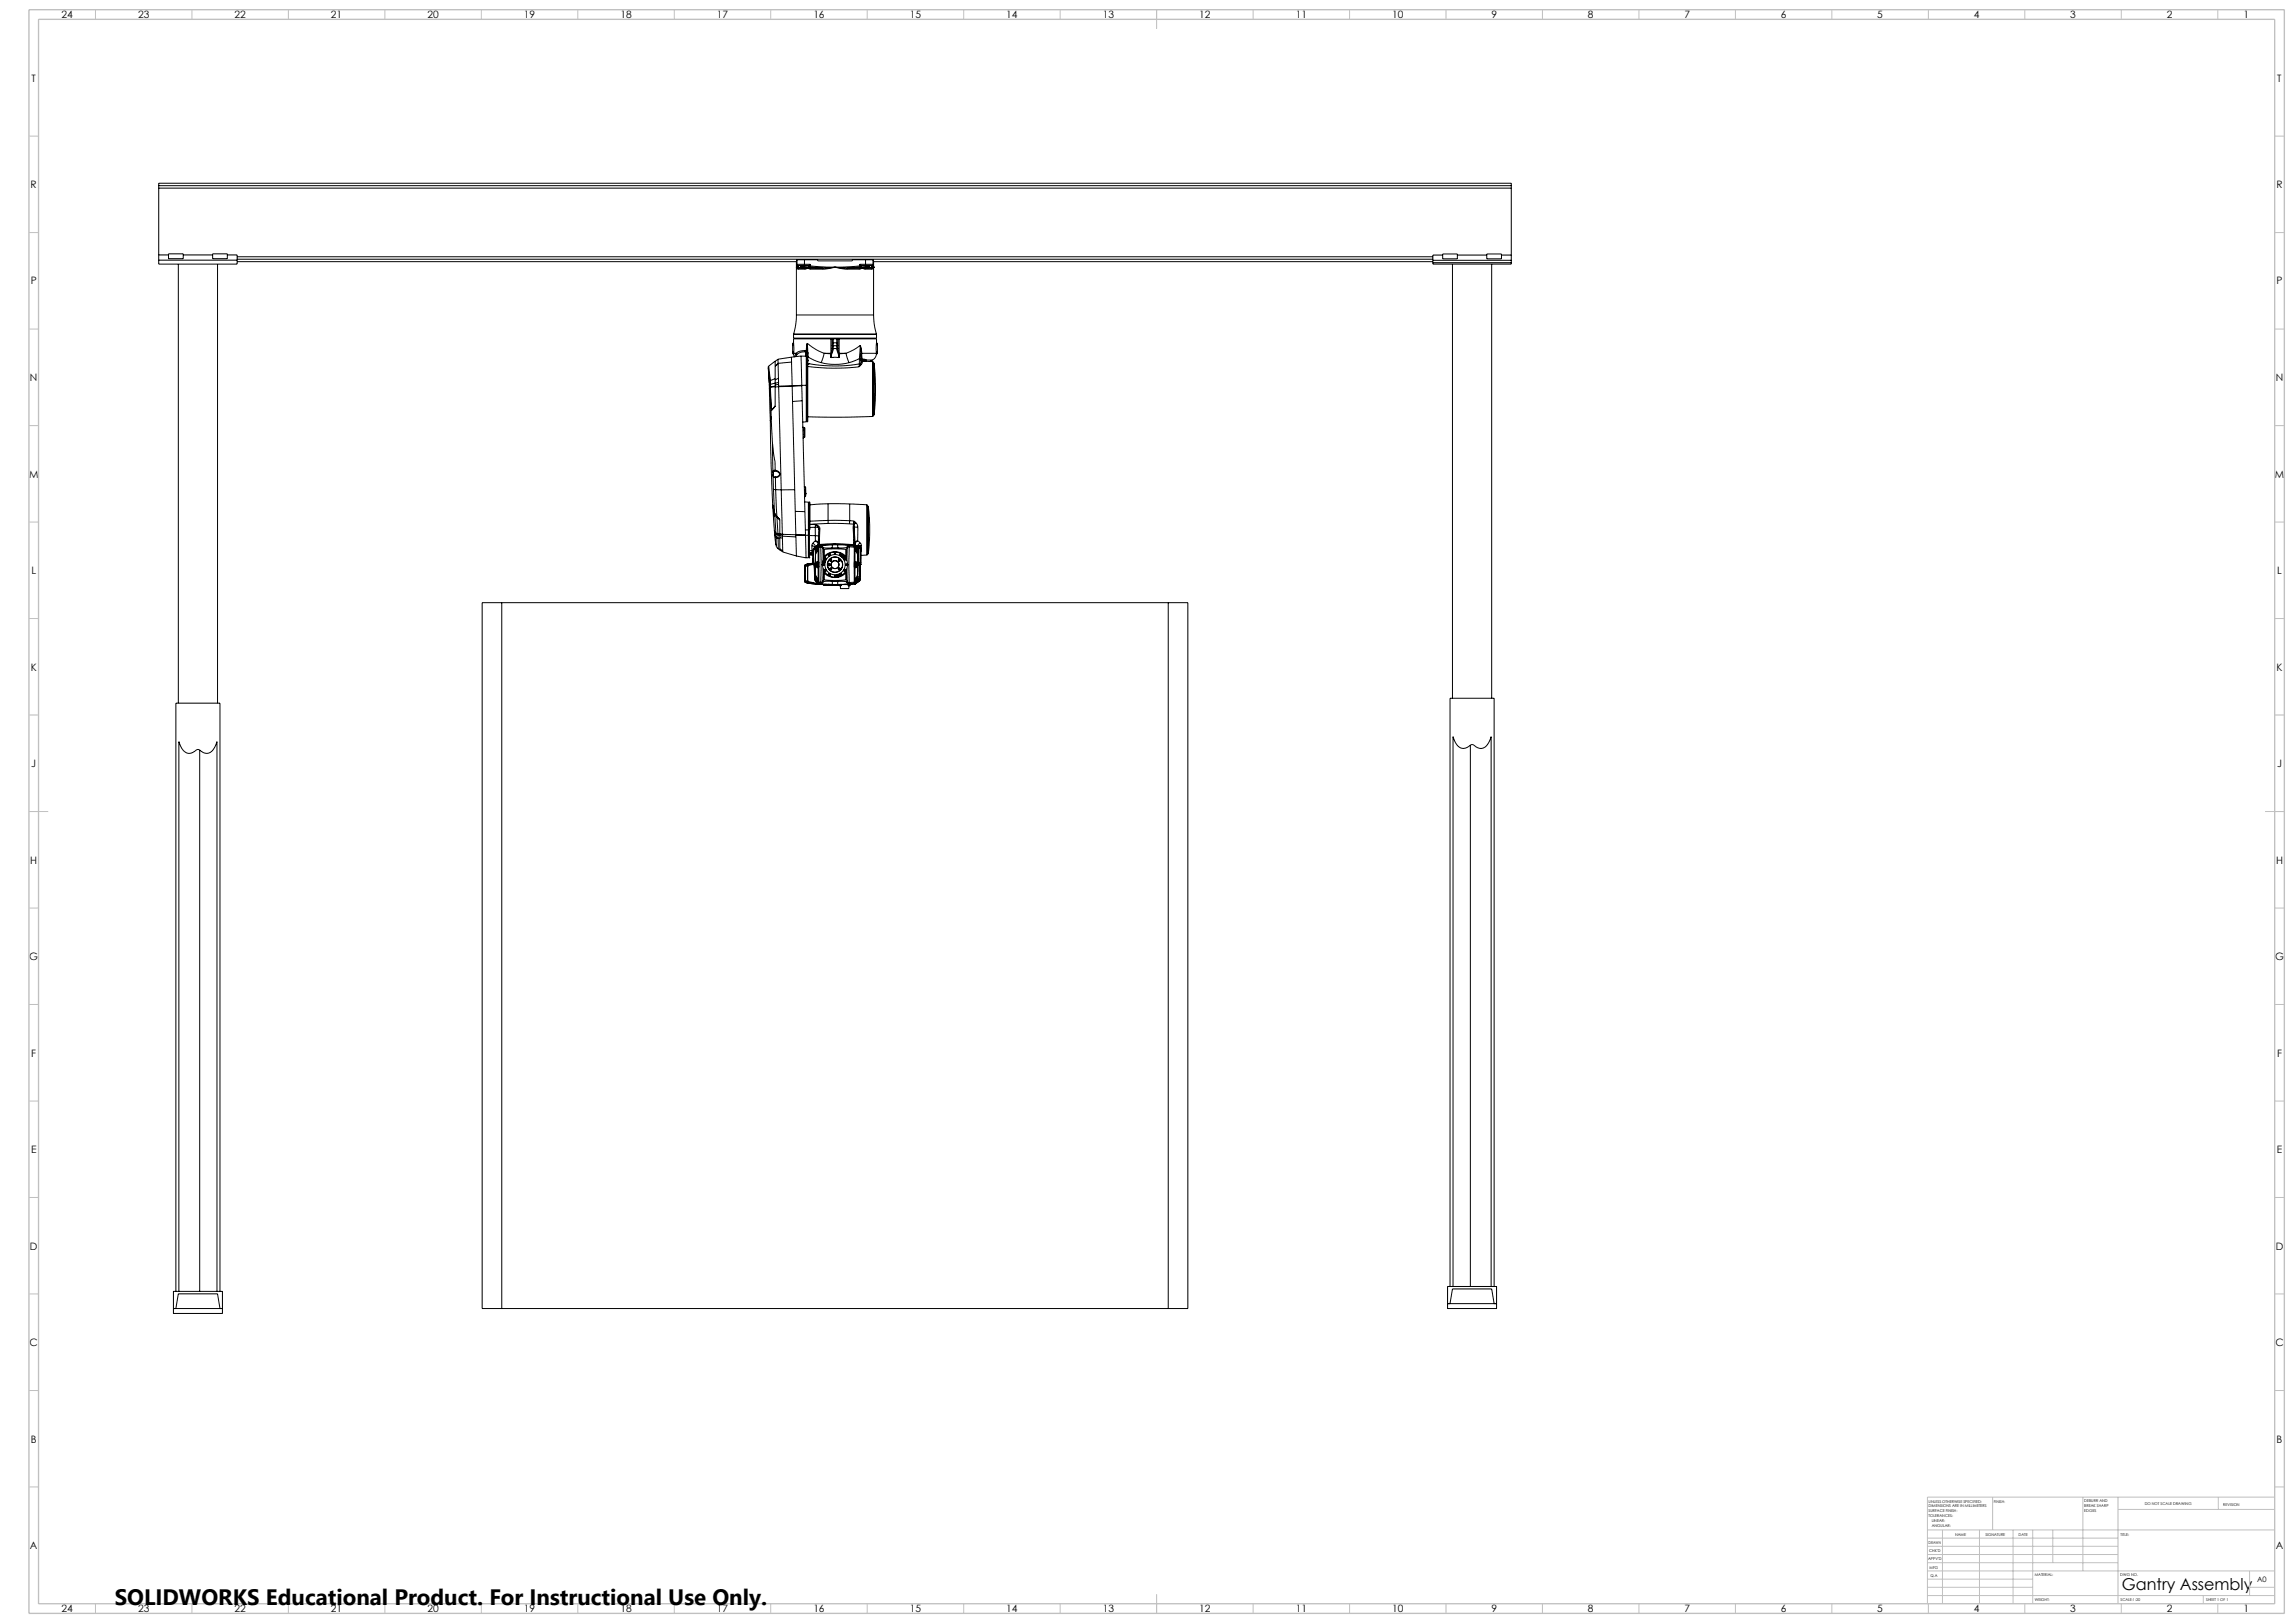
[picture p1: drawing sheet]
<svg xmlns="http://www.w3.org/2000/svg" width="1189mm" height="841mm" viewBox="0 0 1189 841" stroke-linecap="round" stroke-linejoin="round" font-family="sans-serif">
<defs><g id="words">
<text font-size="11.6" x="59" y="832">SOLIDWORKS Educational Product. For Instructional Use Only.</text>
<text font-size="8.5" x="1100" y="824">Gantry Assembly</text>
<g font-size="5.3">
<text x="32" y="10">24</text>
<text x="72" y="10">23</text>
<text x="122" y="10">22</text>
<text x="172" y="10">21</text>
<text x="222" y="10">20</text>
<text x="272" y="10">19</text>
<text x="322" y="10">18</text>
<text x="372" y="10">17</text>
<text x="422" y="10">16</text>
<text x="472" y="10">15</text>
<text x="522" y="10">14</text>
<text x="572" y="10">13</text>
<text x="622" y="10">12</text>
<text x="672" y="10">11</text>
<text x="722" y="10">10</text>
<text x="773" y="10">9</text>
<text x="823" y="10">8</text>
<text x="873" y="10">7</text>
<text x="923" y="10">6</text>
<text x="973" y="10">5</text>
<text x="1023" y="10">4</text>
<text x="1073" y="10">3</text>
<text x="1123" y="10">2</text>
<text x="1163" y="10">1</text>
<text x="16" y="42">T</text>
<text x="1180" y="42">T</text>
<text x="16" y="98">R</text>
<text x="1180" y="98">R</text>
<text x="16" y="147">P</text>
<text x="1180" y="147">P</text>
<text x="16" y="198">N</text>
<text x="1180" y="198">N</text>
<text x="15" y="248">M</text>
<text x="1179" y="248">M</text>
<text x="16" y="298">L</text>
<text x="1180" y="298">L</text>
<text x="16" y="348">K</text>
<text x="1180" y="348">K</text>
<text x="16" y="398">J</text>
<text x="1180" y="398">J</text>
<text x="16" y="448">H</text>
<text x="1180" y="448">H</text>
<text x="15" y="498">G</text>
<text x="1179" y="498">G</text>
<text x="16" y="548">F</text>
<text x="1180" y="548">F</text>
<text x="16" y="598">E</text>
<text x="1180" y="598">E</text>
<text x="16" y="648">D</text>
<text x="1180" y="648">D</text>
<text x="15" y="697">C</text>
<text x="1179" y="697">C</text>
<text x="16" y="748">B</text>
<text x="1180" y="748">B</text>
<text x="16" y="803">A</text>
<text x="1180" y="803">A</text>
<text x="32" y="836">24</text>
<text x="72" y="836">23</text>
<text x="122" y="836">22</text>
<text x="172" y="836">21</text>
<text x="222" y="836">20</text>
<text x="272" y="836">19</text>
<text x="322" y="836">18</text>
<text x="372" y="836">17</text>
<text x="422" y="836">16</text>
<text x="472" y="836">15</text>
<text x="522" y="836">14</text>
<text x="572" y="836">13</text>
<text x="622" y="836">12</text>
<text x="672" y="836">11</text>
<text x="722" y="836">10</text>
<text x="773" y="836">9</text>
<text x="823" y="836">8</text>
<text x="873" y="836">7</text>
<text x="923" y="836">6</text>
<text x="973" y="836">5</text>
<text x="1023" y="836">4</text>
<text x="1073" y="836">3</text>
<text x="1123" y="836">2</text>
<text x="1163" y="836">1</text>
</g>
<text font-size="3.9" x="1170" y="820">A0</text>
<g font-size="2">
<text x="1000" y="779">UNLESS OTHERWISE SPECIFIED:</text>
<text x="1033" y="779">FINISH:</text>
<text x="1080" y="778">DEBURR AND</text>
<text x="1112" y="780">DO NOT SCALE DRAWING</text>
<text x="1000" y="781">DIMENSIONS ARE IN MILLIMETERS</text>
<text x="1000" y="784">SURFACE FINISH:</text>
<text x="1080" y="781">BREAK SHARP</text>
<text x="1080" y="783">EDGES</text>
<text x="1152" y="780">REVISION</text>
<text x="1000" y="786">TOLERANCES:</text>
<text x="1001" y="789">LINEAR:</text>
<text x="1001" y="791">ANGULAR:</text>
<text x="1013" y="796">NAME</text>
<text x="1029" y="796">SIGNATURE</text>
<text x="1046" y="796">DATE</text>
<text x="1099" y="796">TITLE:</text>
<text x="1000" y="800">DRAWN</text>
<text x="999" y="808">APPV'D</text>
<text x="1000" y="804">CHK'D</text>
<text x="1000" y="813">MFG</text>
<text x="1001" y="817">Q.A</text>
<text x="1055" y="817">MATERIAL:</text>
<text x="1099" y="817">DWG NO.</text>
<text x="1055" y="830">WEIGHT:</text>
<text x="1099" y="830">SCALE:1:20</text>
<text x="1143" y="830">SHEET 1 OF 1</text>
</g>
</g></defs>
<g fill="none" stroke="#000" stroke-width=".52">
<path d="M82 96h701M82 97h701M82 135h41M82 132h5M87 132h8v2h-8zM92 137v227M95 132h15M110 132h8v2h-8zM113 137v227M118 132h5v5h-41v-42h701v42h-40v-5h5M123 136h290v27M123 134h620"/>
<path d="M123 133h620M413 138h.1M413 138v1M413 139h1M413 139h.1M413 135h.1M413 137l1 1M413 138h1M413 137v1M413 135h4M413 137h.1M413 135v2"/>
<path d="M413 139h4M414 138h.1M414 138l-1 1M414 139h3M414 138l1 1M414 138h1M415 138h.1M415 138h2M415 138v1M415 139h2M416 138h2zM417 139h.1"/>
<path d="M417 138h2M417 138h.1M417 138v1M417 138h1M417 135h7M417 137h3M417 137v1M417 137h-4M417 135v2M417 138h-3M418 138h1M418 138v1"/>
<path d="M418 139h1M418 139h.1M418 139h-1M419 138v1M419 138h.1M419 138l1 1M419 138h1M419 139h.1M419 139h1M420 139h6M420 139h.1M420 138v1"/>
<path d="M420 138l6 1M420 138h13M420 138h.1M420 137l-1 1M420 137v1M424 135h.1M424 135h18M426 139h.1M433 138l-7 1M433 138l6 1M439 139h6M439 139h7"/>
<path d="M439 139h.1M442 135h.1M446 137h3M446 138h-13M446 138h.1M446 137v1M446 138l-7 1M446 138v1M446 139h-1M446 139h.1M446 139h2M446 138h3"/>
<path d="M446 138h2M448 138h2zM448 139h.1M448 139h1M448 138v1M448 139h4M449 135h-7M449 137v1M449 138h3M449 137h3M449 135h3M449 135v2"/>
<path d="M449 139h-1M449 139h3M449 138h.1M449 138v1M449 138h2M449 138h-1M449 139h.1M451 139h-2M451 138v1M451 138h-2M451 138h.1M451 138h1"/>
<path d="M452 138h.1M452 138l-1 1M452 138h1M452 138v1M452 139h.1M452 137v1M452 137h1M452 135h1M452 135v2M453 137l-1 1M453 138h-1M453 138h.1"/>
<path d="M453 137v1M453 135h.1M453 136h290M453 139h-1M453 136v27M453 138v1M453 139h.1M743 135h40M743 136h40M748 132h7v2h-7zM753 137v225M755 132h16"/>
<path d="M771 132h7v2h-7zM773 137v225M778 132h5M411 179v3M411 178v1M411 173v2h43v-2M411 173h43M411 173h.1M411 178v5M413 163l-2 10M413 163h40M418 178l1 5"/>
<path d="M418 178l6 4 3 1M418 178v4M428 175v1M431 176h.1M431 176h-20v2M431 176v7M431 178v1M431 178h1M431 179h1M431 176h1M431 179v1M431 176v2"/>
<path d="M432 178h2M432 176h2M432 179h2M432 178v1M432 179v2M432 176v2M434 178v1M434 178h.1M434 176h.1M434 179v2M434 176v2M434 179h.1"/>
<path d="M434 179v1M434 176h1M435 176h19v2M435 176v7M438 175v1M446 179l-1 7M446 179l-8 4M446 179l1 4M446 179v4M453 163l1 10M454 173h.1M454 178v5"/>
<path d="M454 178l1 1M454 178h.1M455 179v3M398 190l1 8M398 190l1 9M398 190l1 6M399 194v3M399 200v2M399 195v5M399 197h.1M399 197v2M399 196v1"/>
<path d="M399 198v2M399 199h.1M399 199v1M402 196v3M402 187v9M402 199h-3M402 199v1M402 196l-3 1M402 187l-4 3M403 186v2M403 186l-1 1M403 189v7"/>
<path d="M403 188v1M403 189l-1 1M403 188l-1 2M403 196l1 2M403 196l-1 1M404 199l-2 1M404 198l-2 1M404 199v1M404 198v1M410 185v3M410 188l1 12M410 188h-7"/>
<path d="M411 200h.1M411 200h-7M411 182v1M411 182h.1M411 183l1 2M411 183h2M411 183h.1M413 183v1M413 183l-1 2M413 184v1M415 184l-12 2M415 184l1 16"/>
<path d="M415 184l3 1M416 200v8M416 200h-5M416 200h.1M417 182h1M417 182h-3l-1 1M418 182l-3 1-2 1M418 182v3M418 182h.1M418 189h.1M418 200v19M418 185v15"/>
<path d="M418 182v1M418 197h.1M418 200h-2M418 185v34M418 183h1M418 183h.1M418 185h.1M418 181v8M418 185h1M419 185l-1 34M419 190a112 112 0 0 0 26 0M419 188v1"/>
<path d="M419 188l13 2 13-1M419 186v1M419 183h.1M419 183v2M419 185l7 3M419 185h.1M426 188a30 30 0 0 0 14 0M427 183l-1 5M427 183h4M431 183v2M431 183h.1M431 180l1 1"/>
<path d="M431 185h.1M431 185h3M431 180h.1M431 180v3M432 181l-1 2M432 181h.1M432 181h2M434 181v2M434 181h.1M434 180v1M434 185h.1M434 180h.1"/>
<path d="M434 181l1 2M434 185h1M434 183h.1M434 183l1 2M435 183h-1M435 183h3M435 183h.1M435 183v2M438 183h-3M438 183l2 5M445 189v1M445 189h1"/>
<path d="M445 186l-5 2M445 186h1M445 186v3M446 189h.1M446 189l-1 1M446 186h.1M446 183v3M446 186v1M446 183h1M446 187v2M446 187l1 1M446 187h.1"/>
<path d="M446 186l1 1M447 187h.1M447 183h7M447 183l-1 3M447 183v3M447 183h.1M447 186v1M447 186l2 1M447 187h1M447 186h-1M447 186h.1M447 188l-1 1"/>
<path d="M447 187v1M447 187h5M449 187h.1M449 187h3M452 187a2.3 2.3 0 0 1 1 3v25M452 187h-1M452 187v29M453 188h.1M453 188v19M453 188v2a121 121 0 0 1 0 25M454 183h.1M454 183v2l-2 2"/>
<path d="M455 182l-1 1M455 182h.1M399 202v16M399 201l1 12M399 200h.1M399 200v1M399 218h.1M399 201l1 11M399 201h.1M400 216l-1 2M400 216l-1 3 1 26v16l1 5M400 213h.1"/>
<path d="M400 212v1M402 210l-2 3v16l2 15M402 200v10M402 210l-2 2M402 200h.1M402 210l-2 3M402 200l-3 1M402 200h-3M404 200l1 54M404 200l-2 1M404 200h.1M411 200v8"/>
<path d="M411 208l1 46M416 208l1 57M416 208h-5M418 207h.1M418 219h-2M418 219h.1M452 216h-33M453 215l-1 1M453 208h.1M453 209h.1M453 215h.1M453 207h.1"/>
<path d="M453 208v1M453 207v1M453 209v6M453 207v2M400 230l1 15M416 221h.1M416 221l1 1M416 223h1M416 225h1M416 227h1M417 222v1M417 222h.1"/>
<path d="M417 223v2M417 223h.1M417 225v2M417 225h.1M417 227h-1M401 245v1M401 246v1M401 246v8M401 244v3h1M401 244h.1M401 244v1M401 254h1"/>
<path d="M401 254v12M401 247h1M401 244h1M402 247h.1M402 244a1.7 1.7 0 0 1 1 0 1.7 1.7 0 0 1 1 2l-2 1M402 244a2 2 0 0 1 2 2 2 2 0 0 1-2 1M402 244h.1M402 247v7M402 254h3M402 254l1 14M405 254v23M412 254v11"/>
<path d="M412 254h-7M417 252h.1M417 254h1M417 258h.1M417 252l1 2M418 254h.1M418 257l-1 1M418 256v1M418 256h.1M418 256h-1M418 254v2M400 262l1 13"/>
<path d="M400 262l2 4M400 262h.1M401 262h-1M401 266v2zM401 275l1 1M401 275v2M401 266l2 2M401 277l1 5M401 277l1 1M402 266l1 2M402 266v10M402 267l1 1"/>
<path d="M402 276l1 1M402 276v1M402 277h1M402 277h.1M402 276h.1M402 277v1M402 278l1 1M402 278h.1M402 278v4M403 268l1 1M403 268v9M403 268h.1"/>
<path d="M403 277h1M403 277h.1M403 277v2M403 279h1M403 279h.1M403 279v5M404 277h1M404 269v8M404 269h.1M404 277h.1M404 278h2M404 277v1"/>
<path d="M404 279h2M404 278v1M404 279v6M405 277h8M405 277h.1M405 277l1 1M406 278h7M406 278v1M406 279v6M412 265l1 12M412 265h5M413 277h5"/>
<path d="M413 277h.1M413 277v1M413 278v10M417 260h2v15M417 265l1 12M418 277v12M418 277h.1M419 275v2M419 277v12h-1M419 270h.1M419 280h.1M419 275h-2"/>
<path d="M419 277h-1M419 260v29M420 273v-12l-1-1v29M420 273v1M420 278h3M423 273v5M423 273h1M423 273h-3M423 278v2M423 278h1M423 272l1 1M423 272v1"/>
<path d="M424 273v1M424 273l1 1M424 274v6M424 273h.1M425 280v1M425 280h-1M425 274v6M425 274h-1M429 261h11M429 261l-9 1M429 270h-9M429 270v1"/>
<path d="M429 270h11M429 261v9M429 271l-9 1h3M429 271h11M440 271l2 1M440 261l9 1M440 270v1M440 261v9M440 270h3M442 273v7M442 273l1 1v6M442 273h1"/>
<path d="M442 273h.1M442 280v1M442 280h1M442 272h1M442 272v1M442 272h.1M443 270l-1 2M443 270v2M443 270l1 1M443 274v6M443 274h.1M443 272h.1"/>
<path d="M443 273h2M443 272v1M443 273v1M444 271l-1 1M444 271l1 2M445 273v7M449 262l1 8v17l-1 1M449 262v26M450 262h.1M450 269h.1M450 268h.1M450 267h.1"/>
<path d="M450 268v1M450 269v18M450 269v1M450 267v1M450 262v5M450 262a105 105 0 0 1 0 25M450 270v17M450 262v6M450 270h.1M450 268v2M402 282l1 2M402 282h.1"/>
<path d="M403 284l1 1M404 285l2 1v-1M404 284l2 1M406 286l7 2M413 288l5 1M417 293v8M417 293v1M417 294h.1M417 293h.1M417 294v6M417 294v7M419 293h.1"/>
<path d="M419 293l-2 1M419 293h-2M419 292v1M419 292h.1M419 292l-2 1M419 293v8M420 289h-1M420 288h1M420 285h1M420 286h1M420 287h1zM421 283v2"/>
<path d="M421 283l1 1M421 292h.1M421 292h-2M421 285v1M421 285l1 1M421 286v1M421 287h.1M421 292l-2 1M421 292h1M421 281v2M421 281l2 2M421 291h.1"/>
<path d="M421 291v1M421 289v2M421 291l1 1M422 292v8M422 292l-3 1M422 285l-1 6M422 285h.1M422 285l-1 3M422 292h.1M422 292h-1M422 284v1M422 284h.1"/>
<path d="M422 285h1M422 285v7M422 284l1 1M422 292l1 8M423 284h-1M423 280l-2 1M423 280l1 1M423 280l1 2M423 287v11M423 298h.1M423 298v1M423 283l-1 1"/>
<path d="M423 298l1 2M423 287h.1M423 286v13M423 286h.1M423 286v1M423 299h.1M423 299v1M423 285h.1M423 299l1 2M423 299l1 3M423 300h.1M423 285v1"/>
<path d="M423 300l1 2M424 284l-1 1M424 291l-1 2 1 1M424 291h.1M424 294h.1M424 283h.1M424 284h.1M424 283v1M424 293h.1M424 292h.1M424 292v1M424 283h-1"/>
<path d="M424 282l-1 1M424 282v1M424 282h.1M424 293v1M424 291v1M424 285v6M424 294v6M424 285l-1 2M424 284v1M424 284l-1 2M424 283l-1 2M424 283l-2 1"/>
<path d="M424 292v2M424 294h1M424 280v2M424 291l1 1M424 285h.1M424 283h1M424 282h19M425 294h-1M425 292v2M425 292h-1M425 283h.1M425 283h-1"/>
<path d="M425 282h.1M425 281l-1 1M425 283h1M425 283l-1 1M425 283l1 10M425 283l1 1M426 283h.1M426 293l-1 9M426 293h.1M426 283l1 1M426 283v1M426 284l1 7"/>
<path d="M426 284h1M427 284h4M427 286h.1M427 299h.1M427 284h-1M427 295l-1 6M427 297v4M427 296v1zM427 288h.1M427 288v2M427 297h.1M427 291h.1"/>
<path d="M427 290h.1M427 285h12M427 285v3M427 297a8 8 0 0 0 12 0M427 288a8 8 0 0 1 12 0M427 282h-2M427 282h.1M427 295l1 1zM427 290h1zM430 287v1zM430 297v1zM431 282l-6 1"/>
<path d="M431 282v2M431 284h.1M433 282h.1M433 282h8M433 282h-6M434 282h-10M434 298h1zM434 284h-3M434 284h1M434 282l6 1M434 282h-3M434 282v2"/>
<path d="M436 287v1zM436 297v1zM437 288h.1M438 290h.1M438 295v1zM439 285v3M439 288v2M439 288h.1M439 297v4M439 296v1M439 297h.1M439 286h.1"/>
<path d="M439 299h.1M439 295v6M439 284h-5M439 284h.1M439 284v7M439 293h1M439 283v1M440 283l-1 1M440 283h-1M440 293v9M440 283h.1M440 283l3 1"/>
<path d="M440 283v10M440 283h3M441 282h.1M441 282h2M442 281l1 1M443 292v2M443 294h.1M443 292h.1M443 282h.1M443 283h.1M443 291v1M443 294v6"/>
<path d="M443 291h.1M443 284v1M443 285v6M443 285h.1M443 284h.1M443 283v1M443 282v1M443 280v2M443 293h.1M443 292v1M443 283l1 1M443 285l1 2"/>
<path d="M443 284l1 2M443 283l1 2M443 283h1M443 283h2M443 294h1M443 291l1 1-1 2M443 293v1M443 291h1M444 284h.1M444 283h-1M444 291v2v1M444 291h-1"/>
<path d="M444 283v1M444 284v1M444 283v2M444 284l1 1M444 284h1M444 285h.1M444 285h1M444 285v1M444 300l-1 2M444 300h.1M444 287v11M444 298l-1 2"/>
<path d="M444 287h1M444 298v1M444 299l-1 2M444 286v1M444 286h1M444 286h.1M444 299h.1M444 299l-1 3M444 299v1M445 299h.1M445 286v1M445 286h.1"/>
<path d="M445 286v13M445 299h-1M445 299l-1 1M445 287v11M445 298h-1M445 298v1M445 283h.1M445 280l1 1M445 280l-2 1M445 280l-2 2M445 284h.1M445 292v1"/>
<path d="M445 285h.1M445 283v1M445 284v1M445 293h.1M445 284h1M445 285v1M445 286v3M445 283h1M445 289v3M445 292h.1M445 292l1 1M446 293h-1"/>
<path d="M446 293l-1 7M446 300v1M446 300h.1M446 293h.1M446 283h.1M446 284v8M446 292h-1M446 284v1M446 284h.1M446 283v1M446 292h.1M446 292l-1 1"/>
<path d="M446 293v7M446 292v1M446 297v3M446 295v5M446 293v3M446 281v2M446 281l-1 2M446 285v6M446 291v1M446 291h.1M446 283v3M446 283h-1"/>
<path d="M449 288h-3M450 287h.1M260 312h-10v366h10M260 312v366M260 312h346M417 301h.1M417 301v1M417 300v1M417 302h.1M417 301h2M417 301l2 1M417 302h2"/>
<path d="M419 301h.1M419 302h.1M419 301v1M419 301l5 1M419 302l5 1M422 300h1M422 300v1M422 301l2 1M422 301h1M423 300v1M423 301l1 2M423 300l1 1"/>
<path d="M424 301v1M424 301h.1M424 302h.1M424 302v1M424 303h.1M424 300h.1M424 300v1M424 303h3M424 303h1M424 302h1M424 300v2M425 302h.1"/>
<path d="M425 303h.1M425 303h2M425 302l6 1M425 302h1M426 302h-1M426 302h.1M426 301v1M426 301l-1 1M426 301h.1M426 301h1M427 301l-1 1M427 303h.1"/>
<path d="M427 303h1M427 301h12M428 303h.1M428 303h-1M428 303h1M428 303h2M429 303h.1M429 303h1M430 303h.1M430 303h2M430 303h1M431 303h.1"/>
<path d="M431 301h.1M431 303h3M431 301h-4M431 301h3M431 301v2M432 303h.1M432 303h2M432 303h1zM432 303h1M433 303h.1M433 303h-1M434 303h.1"/>
<path d="M434 301l5 1M434 301v2M435 303h.1M435 301h-1M435 303h1M435 303h-2M436 304v1h4v-1M436 303h-1M436 303h.1M436 303h-2M437 303h3M439 302h1"/>
<path d="M439 302h.1M439 301l1 1M439 301v1M440 303h1M440 303h.1M440 302h.1M440 302v1M440 303h-4M440 303h-6M441 303h.1M441 303h-1M443 303h-2"/>
<path d="M443 303h.1M443 302h.1M443 300v2M443 302h-3M443 302v1M443 300h.1M443 300v1M443 301v1M443 302h1M444 302h.1M444 302h-1M444 301v1"/>
<path d="M444 301h.1M444 300v1M444 300l1 1M444 300h1M445 302l-2 1M445 301h.1M445 301l-2 2M445 300v1M445 300h.1M445 301v1M445 300h1M446 300l-1 1"/>
<path d="M446 301h-1M446 301h.1M606 312h10v366h-10M606 312v366M104 389a4 4 0 0 0-5 1 5 5 0 0 1-6-5v-1v285M104 389a5 5 0 0 0 4 1 5 5 0 0 0 4-4v-2v285M104 389v280M762 386h1a5 5 0 0 0 5 2 5 5 0 0 0 4-4l1-2v285M762 386a5 5 0 0 1-5 2 5 5 0 0 1-3-4l-1-2v285M762 386v281M90 678h25M90 669h25v12h-25z"/>
<path d="M91 669v-305h23v305M91 678l1-8h21l1 8M260 678h346M750 667h26v11h-26zM750 676h26M752 667v-305h22v305M752 676l1-8h20l1 8"/>
<circle cx="427" cy="293" r=".3"/>
<circle cx="427" cy="291" r=".5"/>
<circle cx="427" cy="291" r=".6"/>
<circle cx="428" cy="290" r=".6"/>
<circle cx="428" cy="296" r=".6"/>
<circle cx="428" cy="290" r=".5"/>
<circle cx="428" cy="296" r=".5"/>
<circle cx="430" cy="293" r=".6"/>
<circle cx="430" cy="293" r=".5"/>
<circle cx="430" cy="287" r=".5"/>
<circle cx="430" cy="298" r=".5"/>
<circle cx="430" cy="287" r=".6"/>
<circle cx="430" cy="298" r=".6"/>
<circle cx="431" cy="295" r=".5"/>
<circle cx="431" cy="290" r=".5"/>
<circle cx="431" cy="295" r=".4"/>
<circle cx="431" cy="290" r=".4"/>
<circle cx="433" cy="287" r=".3"/>
<circle cx="433" cy="287" r=".4"/>
<circle cx="433" cy="299" r=".4"/>
<circle cx="433" cy="293" r="4"/>
<circle cx="433" cy="293" r="5"/>
<circle cx="433" cy="293" r="2"/>
<circle cx="433" cy="298" r=".3"/>
<circle cx="433" cy="293" r="2.1"/>
<circle cx="433" cy="293" r="7"/>
<circle cx="434" cy="298" r=".5"/>
<circle cx="434" cy="298" r=".6"/>
<circle cx="435" cy="295" r=".4"/>
<circle cx="435" cy="295" r=".5"/>
<circle cx="435" cy="290" r=".4"/>
<circle cx="435" cy="290" r=".5"/>
<circle cx="436" cy="298" r=".5"/>
<circle cx="436" cy="287" r=".5"/>
<circle cx="436" cy="287" r=".6"/>
<circle cx="436" cy="298" r=".6"/>
<circle cx="437" cy="288" r=".5"/>
<circle cx="437" cy="288" r=".6"/>
<circle cx="438" cy="290" r=".6"/>
<circle cx="438" cy="290" r=".5"/>
<circle cx="438" cy="296" r=".5"/>
<circle cx="438" cy="296" r=".6"/>
<circle cx="439" cy="293" r=".4"/>
<circle cx="439" cy="293" r=".2"/>
</g>
<g fill="none" stroke="#c0c0c0" stroke-width=".52">
<path d="M49 5v5M99 5v5M149 5v5M199 5v5M249 5v5M299 5v5M349 5v5M399 5v5M449 5v5M499 5v5M549 5v5M599 5v10"/>
<path d="M649 5v5M699 5v5M749 5v5M799 5v5M849 5v5M899 5v5M949 5v5M999 5v5M1049 5v5M1099 5v5M1149 5v5M15 71h5"/>
<path d="M1179 71h5M15 121h5M1179 121h5M15 171h5M1179 171h5M15 221h5M1179 221h5M15 271h5M1179 271h5M15 321h5M1179 321h5M15 371h5"/>
<path d="M1179 371h5M15 421h10M1174 421h10M15 471h5M1179 471h5M15 521h5M1179 521h5M15 571h5M1179 571h5M15 621h5M1179 621h5M15 671h5"/>
<path d="M1179 671h5M15 721h5M1179 721h5M15 771h5M1033 776v17M1080 776v38M1098 776v55M1150 776v6M1179 771h5M1179 776h-180v55M999 793h180M999 797h99"/>
<path d="M1007 793v38M1026 793v38M1043 793v38M1054 793v38M1064 793v17M1098 782h81M999 810h99M999 806h99M999 801h99M999 818h55M999 814h180M1166 814v13"/>
<path d="M49 831v5M99 831v5M149 831v5M199 831v5M249 831v5M299 831v5M349 831v5M399 831v5M449 831v5M499 831v5M549 831v5M599 826v10"/>
<path d="M649 831v5M699 831v5M749 831v5M799 831v5M849 831v5M899 831v5M949 831v5M999 827h180M999 823h55M999 831v5M1049 831v5M1099 831v5"/>
<path d="M1142 827v4M1149 831v5M1166 823h13"/>
</g>
<path d="M15 5h1169v831h-1169zM20 10h1159v821h-1159z" fill="none" stroke="#c0c0c0" stroke-width=".7" stroke-linecap="butt"/>
<use href="#words"/>
</svg>
